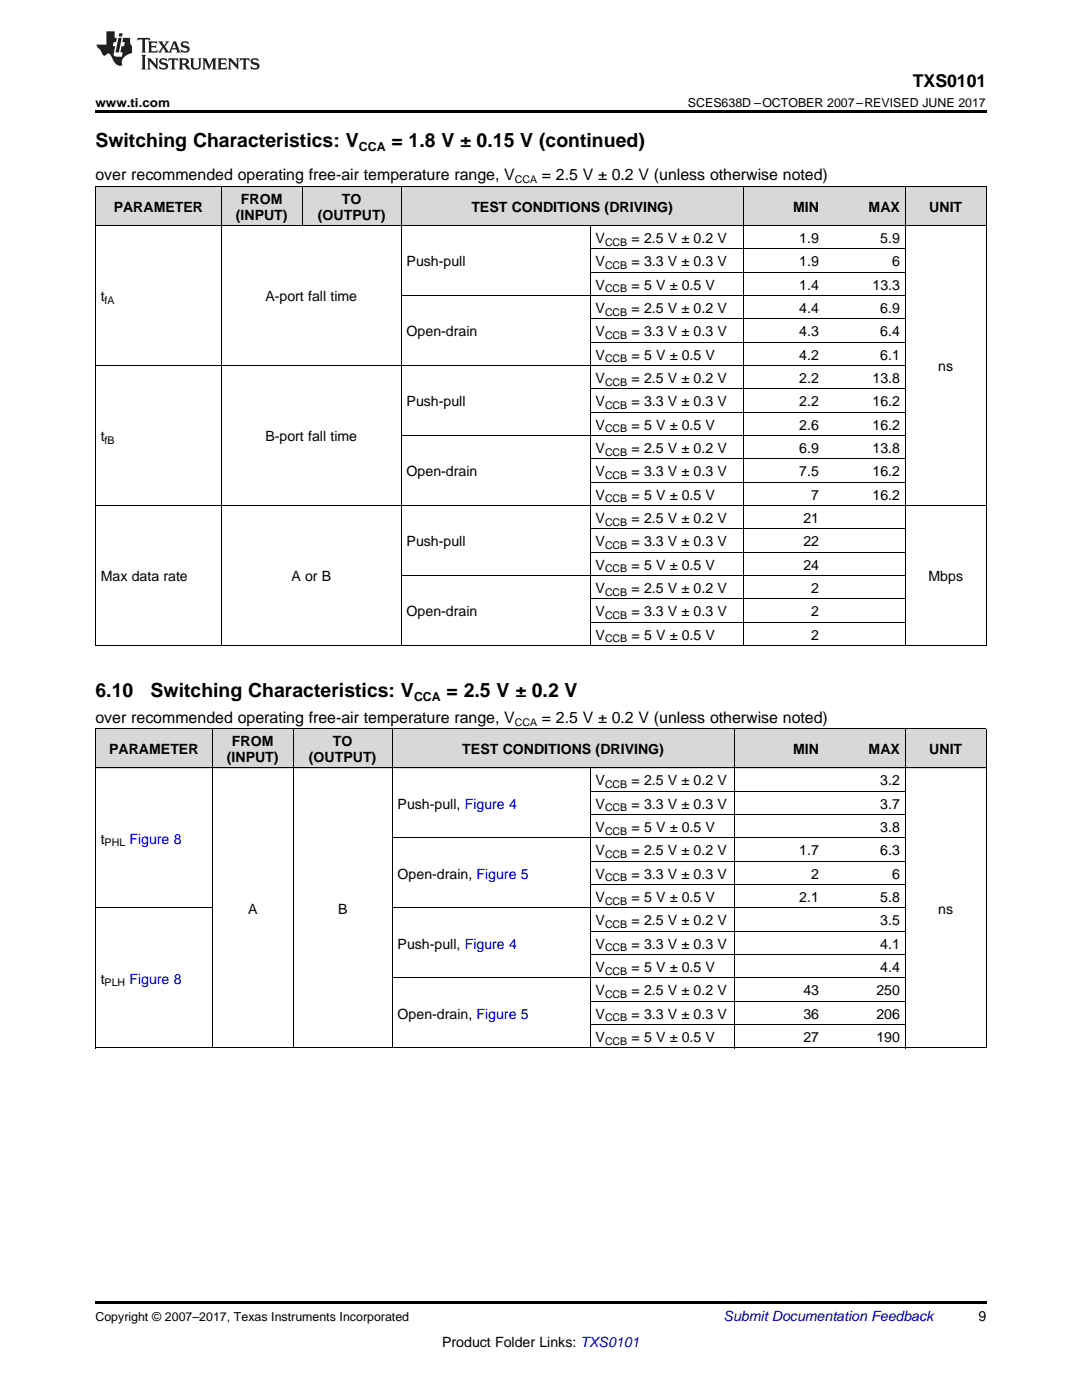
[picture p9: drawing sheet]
<svg xmlns="http://www.w3.org/2000/svg" width="216mm" height="279mm" viewBox="0 0 216 279" stroke-linecap="round" stroke-linejoin="round" font-family="sans-serif">
<defs><g id="words">
<g font-size="3.9">
<text x="19" y="29.3">Switching Characteristics: V</text>
<text x="78.1" y="29.3">= 1.8 V ± 0.15 V (continued)</text>
<text x="19" y="139.1">6.10</text>
<text x="30.1" y="139.1">Switching Characteristics: V</text>
<text x="89.1" y="139.1">= 2.5 V ± 0.2 V</text>
</g>
<text font-size="3.5" x="182.1" y="17.3">TXS0101</text>
<g font-size="3.2">
<text x="19" y="36">over recommended operating free-air temperature range, V</text>
<text x="108.1" y="36">= 2.5 V ± 0.2 V (unless otherwise noted)</text>
<text x="19" y="144.2">over recommended operating free-air temperature range, V</text>
<text x="108.1" y="144.2">= 2.5 V ± 0.2 V (unless otherwise noted)</text>
</g>
<g font-size="2.8">
<text x="48.1" y="40.6">FROM</text>
<text x="68.2" y="40.6">TO</text>
<text x="22.7" y="42.2">PARAMETER</text>
<text x="47.1" y="43.8">(INPUT)</text>
<text x="63.4" y="43.8">(OUTPUT)</text>
<text x="94.1" y="42.2">TEST CONDITIONS (DRIVING)</text>
<text x="158.3" y="42.2">MIN</text>
<text x="173.3" y="42.2">MAX</text>
<text x="185.4" y="42.2">UNIT</text>
<text x="81.1" y="53.1">Push-pull</text>
<text x="118.9" y="48.5">V</text>
<text x="118.9" y="53.1">V</text>
<text x="126" y="48.5">= 2.5 V ± 0.2 V</text>
<text x="126" y="53.1">= 3.3 V ± 0.3 V</text>
<text x="159.5" y="48.5">1.9</text>
<text x="159.5" y="53.1">1.9</text>
<text x="175.6" y="48.5">5.9</text>
<text x="178" y="53.1">6</text>
<text x="118.9" y="57.8">V</text>
<text x="126" y="57.8">= 5 V ± 0.5 V</text>
<text x="159.5" y="57.8">1.4</text>
<text x="174.1" y="57.8">13.3</text>
<text x="20.1" y="60.1">t</text>
<text x="53" y="60.1">A-port fall time</text>
<text x="118.9" y="62.4">V</text>
<text x="126" y="62.4">= 2.5 V ± 0.2 V</text>
<text x="159.5" y="62.4">4.4</text>
<text x="175.6" y="62.4">6.9</text>
<text x="81.1" y="67.1">Open-drain</text>
<text x="118.9" y="67.1">V</text>
<text x="118.9" y="71.8">V</text>
<text x="126" y="67.1">= 3.3 V ± 0.3 V</text>
<text x="126" y="71.8">= 5 V ± 0.5 V</text>
<text x="159.5" y="67.1">4.3</text>
<text x="159.5" y="71.8">4.2</text>
<text x="175.6" y="67.1">6.4</text>
<text x="175.6" y="71.8">6.1</text>
<text x="118.9" y="76.4">V</text>
<text x="126" y="76.4">= 2.5 V ± 0.2 V</text>
<text x="159.5" y="76.4">2.2</text>
<text x="174.1" y="76.4">13.8</text>
<text x="187.2" y="74.1">ns</text>
<text x="81.1" y="81.1">Push-pull</text>
<text x="118.9" y="81.1">V</text>
<text x="126" y="81.1">= 3.3 V ± 0.3 V</text>
<text x="159.5" y="81.1">2.2</text>
<text x="174.1" y="81.1">16.2</text>
<text x="20.1" y="88.1">t</text>
<text x="53" y="88.1">B-port fall time</text>
<text x="118.9" y="85.7">V</text>
<text x="126" y="85.7">= 5 V ± 0.5 V</text>
<text x="159.5" y="85.7">2.6</text>
<text x="174.1" y="85.7">16.2</text>
<text x="81.1" y="95">Open-drain</text>
<text x="118.9" y="90.4">V</text>
<text x="118.9" y="95">V</text>
<text x="126" y="90.4">= 2.5 V ± 0.2 V</text>
<text x="126" y="95">= 3.3 V ± 0.3 V</text>
<text x="159.5" y="90.4">6.9</text>
<text x="159.5" y="95">7.5</text>
<text x="174.1" y="90.4">13.8</text>
<text x="174.1" y="95">16.2</text>
<text x="118.9" y="99.7">V</text>
<text x="126" y="99.7">= 5 V ± 0.5 V</text>
<text x="161.9" y="99.7">7</text>
<text x="174.1" y="99.7">16.2</text>
<text x="118.9" y="104.4">V</text>
<text x="126" y="104.4">= 2.5 V ± 0.2 V</text>
<text x="160.3" y="104.4">21</text>
<text x="81.1" y="109">Push-pull</text>
<text x="118.9" y="109">V</text>
<text x="118.9" y="113.7">V</text>
<text x="126" y="109">= 3.3 V ± 0.3 V</text>
<text x="126" y="113.7">= 5 V ± 0.5 V</text>
<text x="160.3" y="109">22</text>
<text x="160.3" y="113.7">24</text>
<text x="20.1" y="116">Max data rate</text>
<text x="58.1" y="116">A or B</text>
<text x="118.9" y="118.3">V</text>
<text x="126" y="118.3">= 2.5 V ± 0.2 V</text>
<text x="161.9" y="118.3">2</text>
<text x="185.3" y="116">Mbps</text>
<text x="81.1" y="123">Open-drain</text>
<text x="118.9" y="123">V</text>
<text x="126" y="123">= 3.3 V ± 0.3 V</text>
<text x="161.9" y="123">2</text>
<text x="118.9" y="127.6">V</text>
<text x="126" y="127.6">= 5 V ± 0.5 V</text>
<text x="161.9" y="127.6">2</text>
<text x="46.3" y="148.9">FROM</text>
<text x="66.4" y="148.9">TO</text>
<text x="21.8" y="150.5">PARAMETER</text>
<text x="45.3" y="152">(INPUT)</text>
<text x="61.6" y="152">(OUTPUT)</text>
<text x="92.3" y="150.5">TEST CONDITIONS</text>
<text x="118.9" y="150.5">(DRIVING)</text>
<text x="158.3" y="150.5">MIN</text>
<text x="173.3" y="150.5">MAX</text>
<text x="185.4" y="150.5">UNIT</text>
<text x="79.3" y="161.4">Push-pull, Figure 4</text>
<text x="118.9" y="156.7">V</text>
<text x="118.9" y="161.4">V</text>
<text x="126" y="156.7">= 2.5 V ± 0.2 V</text>
<text x="126" y="161.4">= 3.3 V ± 0.3 V</text>
<text x="175.6" y="156.7">3.2</text>
<text x="175.6" y="161.4">3.7</text>
<text x="118.9" y="166">V</text>
<text x="126" y="166">= 5 V ± 0.5 V</text>
<text x="175.6" y="166">3.8</text>
<text x="20.1" y="168.3">t</text>
<text x="118.9" y="170.7">V</text>
<text x="126" y="170.7">= 2.5 V ± 0.2 V</text>
<text x="159.5" y="170.7">1.7</text>
<text x="175.6" y="170.7">6.3</text>
<text x="79.3" y="175.3">Open-drain, Figure 5</text>
<text x="118.9" y="175.3">V</text>
<text x="118.9" y="180">V</text>
<text x="126" y="175.3">= 3.3 V ± 0.3 V</text>
<text x="126" y="180">= 5 V ± 0.5 V</text>
<text x="159.5" y="180">2.1</text>
<text x="161.9" y="175.3">2</text>
<text x="175.6" y="180">5.8</text>
<text x="178" y="175.3">6</text>
<text x="49.5" y="182.3">A</text>
<text x="67.5" y="182.3">B</text>
<text x="118.9" y="184.6">V</text>
<text x="126" y="184.6">= 2.5 V ± 0.2 V</text>
<text x="175.6" y="184.6">3.5</text>
<text x="187.2" y="182.3">ns</text>
<text x="79.3" y="189.3">Push-pull, Figure 4</text>
<text x="118.9" y="189.3">V</text>
<text x="126" y="189.3">= 3.3 V ± 0.3 V</text>
<text x="175.6" y="189.3">4.1</text>
<text x="20.1" y="196.3">t</text>
<text x="118.9" y="194">V</text>
<text x="126" y="194">= 5 V ± 0.5 V</text>
<text x="175.6" y="194">4.4</text>
<text x="79.3" y="203.3">Open-drain, Figure 5</text>
<text x="118.9" y="198.6">V</text>
<text x="118.9" y="203.3">V</text>
<text x="126" y="198.6">= 2.5 V ± 0.2 V</text>
<text x="126" y="203.3">= 3.3 V ± 0.3 V</text>
<text x="160.3" y="198.6">43</text>
<text x="160.3" y="203.3">36</text>
<text x="174.9" y="198.6">250</text>
<text x="174.9" y="203.3">206</text>
<text x="118.9" y="207.9">V</text>
<text x="126" y="207.9">= 5 V ± 0.5 V</text>
<text x="160.3" y="207.9">27</text>
<text x="174.9" y="207.9">190</text>
<text x="195.3" y="263.6">9</text>
<text x="88.2" y="268.9">Product Folder Links: TXS0101</text>
</g>
<g font-size="2.8" fill="#00f">
<text x="25.8" y="168.3">Figure 8</text>
<text x="25.8" y="196.3">Figure 8</text>
</g>
<text font-size="2.8" fill="#0000c8" x="144.4" y="263.6">Submit Documentation Feedback</text>
<g font-size="2.5">
<text x="19" y="21.4">www.ti.com</text>
<text x="137.3" y="21.4">SCES638D –OCTOBER 2007–REVISED JUNE 2017</text>
<text x="71.6" y="30.1">CCA</text>
<text x="82.6" y="139.8">CCA</text>
<text x="19" y="263.6">Copyright © 2007–2017, Texas Instruments Incorporated</text>
</g>
<g font-size="2.1">
<text x="102.7" y="36.6">CCA</text>
<text x="120.7" y="49">CCB</text>
<text x="120.7" y="53.7">CCB</text>
<text x="120.7" y="58.3">CCB</text>
<text x="20.9" y="60.7">fA</text>
<text x="120.7" y="63">CCB</text>
<text x="120.7" y="67.7">CCB</text>
<text x="120.7" y="72.3">CCB</text>
<text x="120.7" y="77">CCB</text>
<text x="120.7" y="81.6">CCB</text>
<text x="20.9" y="88.6">fB</text>
<text x="120.7" y="86.3">CCB</text>
<text x="120.7" y="90.9">CCB</text>
<text x="120.7" y="95.6">CCB</text>
<text x="120.7" y="100.3">CCB</text>
<text x="120.7" y="104.9">CCB</text>
<text x="120.7" y="109.6">CCB</text>
<text x="120.7" y="114.2">CCB</text>
<text x="120.7" y="118.9">CCB</text>
<text x="120.7" y="123.5">CCB</text>
<text x="120.7" y="128.2">CCB</text>
<text x="102.7" y="144.9">CCA</text>
<text x="120.7" y="157.3">CCB</text>
<text x="120.7" y="161.9">CCB</text>
<text x="120.7" y="166.6">CCB</text>
<text x="20.9" y="168.9">PHL</text>
<text x="120.7" y="171.2">CCB</text>
<text x="120.7" y="175.9">CCB</text>
<text x="120.7" y="180.6">CCB</text>
<text x="120.7" y="185.2">CCB</text>
<text x="120.7" y="189.9">CCB</text>
<text x="20.9" y="196.8">PLH</text>
<text x="120.7" y="194.5">CCB</text>
<text x="120.7" y="199.2">CCB</text>
<text x="120.7" y="203.8">CCB</text>
<text x="120.7" y="208.5">CCB</text>
</g>
</g></defs>
<g fill="#d8d8d8">
<path d="M19 145.5h23.4v7.8h-23.4z"/>
<path d="M42.4 145.5h16.1v7.8h-16.1z"/>
<path d="M58.5 145.5h19.8v7.8h-19.8z"/>
<path d="M78.3 145.5h39.5v7.8h-39.5z"/>
<path d="M117.8 145.5h28.7v7.8h-28.7z"/>
<path d="M146.5 145.5h18v7.8h-18z"/>
<path d="M164.5 145.5h16.2v7.8h-16.2z"/>
<path d="M180.7 145.5h16.1v7.8h-16.1z"/>
<path d="M19 37.3h25.2v7.8h-25.2z"/>
<path d="M44.2 37.3h16.1v7.8h-16.1z"/>
<path d="M60.3 37.3h19.8v7.8h-19.8z"/>
<path d="M80.1 37.3h37.7v7.8h-37.7z"/>
<path d="M117.8 37.3h30.5v7.8h-30.5z"/>
<path d="M148.3 37.3h16.2v7.8h-16.2z"/>
<path d="M164.5 37.3h16.2v7.8h-16.2z"/>
<path d="M180.7 37.3h16.1v7.8h-16.1z"/>
</g>
<path d="M19 22h177.8v.5h-177.8zM19 259.7h177.8v.5h-177.8z" fill="#000"/>
<g fill="none" stroke="#000" stroke-width=".2">
<path d="M19 37.2h177.8M19.1 37.2v91.7M44.1 37.2v91.7M60.3 37.2v7.9M80 37.2v91.7M148.3 37.2v91.7M180.6 37.2v91.7M196.8 37.2v91.7M19 45h177.8M80.1 59h100.6M117.7 45v83.9M117.8 54.3h62.9"/>
<path d="M117.8 49.7h62.9M19 73h161.7M117.8 77.6h62.9M117.8 68.3h62.9M117.8 63.7h62.9M80.1 86.9h100.6M117.8 96.3h62.9M117.8 91.6h62.9M117.8 82.3h62.9M19 100.9h177.8M80.1 114.9h100.6M117.8 119.5h62.9"/>
<path d="M117.8 110.2h62.9M117.8 105.6h62.9M19 128.9h177.8M117.8 124.2h62.9M19 153.3h177.8M19 145.4h177.8M19.1 145.5v63.7M42.3 145.5v63.7M58.5 145.5v63.7M78.2 145.5v63.7M117.7 153.3v55.9M117.8 157.9h62.9"/>
<path d="M146.5 145.5v63.7M180.6 145.5v63.7M196.8 145.5v63.7M78.3 167.2h102.4M117.8 176.5h62.9M117.8 171.9h62.9M117.8 162.6h62.9M19 181.2h23.4M78.3 195.2h102.4M78.3 181.2h102.4M117.8 199.8h62.9M117.8 190.5h62.9"/>
<path d="M117.8 185.9h62.9M19 209.1h177.8M117.8 204.5h62.9"/>
</g>
<g fill="#231f20">
<path d="M27.5 7.6l-.1 .5 .4-.2h.6v.1v2.1l-.2 .4h1l-.3-.4v-2.1l.1-.1h.5l.5 .2-.2-.5zM29.5 8.3l.2 .3v1.5l-.2 .4h1.8l.2-.6a1.04 1.04 0 0 1-1.3 .2v-.7h.6l.3 .2v-.6l-.3 .2h-.6v-.6l.8-.1 .4 .3-.2-.5zM31.5 8.3l.9 1.1-.9 1.1h.8l-.2-.2 .5-.7 .4 .7-.2 .2h1.5l-.1-.2 .1-.4h.9l.1 .4-.2 .2h1l-.3-.3-.7-1.9h-.5l-.9 2-.8-1 .9-1h-.8l.1 .3-.3 .5-.4-.6 .2-.2zM34.7 8.6l.4 1h-.7zM36.3 8.4a.63 .63 0 0 0-.2 .7 .63 .63 0 0 0 .6 .4l.6 .2 .1 .2a.75 .75 0 0 1-.7 .4 .75 .75 0 0 1-.6-.5l.1 .7 .1-.1a1.11 1.11 0 0 0 1.5-.6 1.13 1.13 0 0 0-1.2-.8l-.1-.4a1.04 1.04 0 0 1 1.2 .2l-.2-.5-.1 .1-.5-.2zM28.2 10.9l.2 .4v2.2l-.2 .4h1l-.3-.4v-2.2l.3-.4zM29.3 11.6l.3 .4v1.5l-.3 .4h.8l-.2-.4v-1.3l1.5 1.7v-1.9l.2-.4h-.7l.2 .4v.9l-1.1-1.3zM32 11.8a.62 .62 0 0 0-.2 .7 .62 .62 0 0 0 .6 .4l.6 .1 .1 .3a.76 .76 0 0 1-.7 .3 .76 .76 0 0 1-.6-.4l.1 .7 .1-.1a1.11 1.11 0 0 0 1.5-.6 1.13 1.13 0 0 0-1.2-.8l-.1-.4a1.04 1.04 0 0 1 1.2 .2l-.2-.6-.1 .1-.5-.1zM33.7 11.6l-.2 .6a.61 .61 0 0 1 .8-.3v1.6l-.2 .4h.9l-.2-.4v-1.6a.63 .63 0 0 1 .8 .3l-.2-.6zM35.6 11.6l.3 .4v1.5l-.3 .4h1l-.2-.2v-.8l.5 .2a.76 .76 0 0 0 1.2 .7l-1-1a.58 .58 0 0 0 .6-.5 .58 .58 0 0 0-.5-.6zM36.4 11.9h.1a.45 .45 0 0 1 .5 .1 .45 .45 0 0 1 .1 .5l-.7 .2zM37.9 11.6l.2 .2a2.17 2.17 0 0 0 .3 1.9 .99 .99 0 0 0 1.6-.6v-1.1l.2-.4h-.7l.2 .2a1.92 1.92 0 0 1-.2 1.8 .6 .6 0 0 1-.9-.5v-1.1l.2-.4zM40.4 11.6l.2 .4v1.5l-.2 .4h.7l-.2-.4v-1.4l.8 1.8 .8-1.8v1.4l-.2 .4h.9l-.2-.4v-1.5l.2-.4h-.8l-.6 1.5-.6-1.5zM43.4 11.6l.2 .4v1.5l-.2 .4h1.8l.2-.6a1.04 1.04 0 0 1-1.3 .1v-.6h.5l.4 .2v-.6l-.4 .2h-.5v-.7h.8l.3 .3-.1-.6zM45.5 11.6l.2 .4v1.5l-.2 .4h.7l-.2-.4v-1.3l1.5 1.7v-1.9l.2-.4h-.7l.2 .4v.9l-1.1-1.3zM47.9 11.6l-.1 .6a.61 .61 0 0 1 .8-.3v1.6l-.3 .4h1l-.3-.4 .1-1.6a.63 .63 0 0 1 .7 .3l-.1-.6zM50.2 11.8a.62 .62 0 0 0-.2 .7 .62 .62 0 0 0 .6 .4l.6 .1 .2 .3a.76 .76 0 0 1-.8 .3 .76 .76 0 0 1-.6-.4l.1 .7 .2-.1a1.11 1.11 0 0 0 1.5-.6 1.13 1.13 0 0 0-1.3-.8l-.1-.4a1.04 1.04 0 0 1 1.2 .2l-.1-.6-.2 .1-.5-.1z"/>
<path d="M21.2 6.3v2.6h-1.9l.1 .4 .7 .9a.91 .91 0 0 0 1 .8 .56 .56 0 0 1 .5-.3 .56 .56 0 0 1 .5 .3l.4 .8a1.53 1.53 0 0 0 1.9 1.2 1.54 1.54 0 0 1 1-2.1l.9-.3v-1.4a1.52 1.52 0 0 1-.3-1.6h-1.4l-.2 .8h.5l-.2 .8h-.4l-.2 1v.2l.4 .1-.2 .8a1.93 1.93 0 0 1-1.6-.3l.3-1.8h-.5l.2-.8h.4l.2-.8h-.4v-1.3zM23.6 7.6l-.6 2.9h.7l.6-2.9zM23.8 6.6l-.1 .7h.6l.2-.7z"/>
</g>
<use href="#words"/>
</svg>
